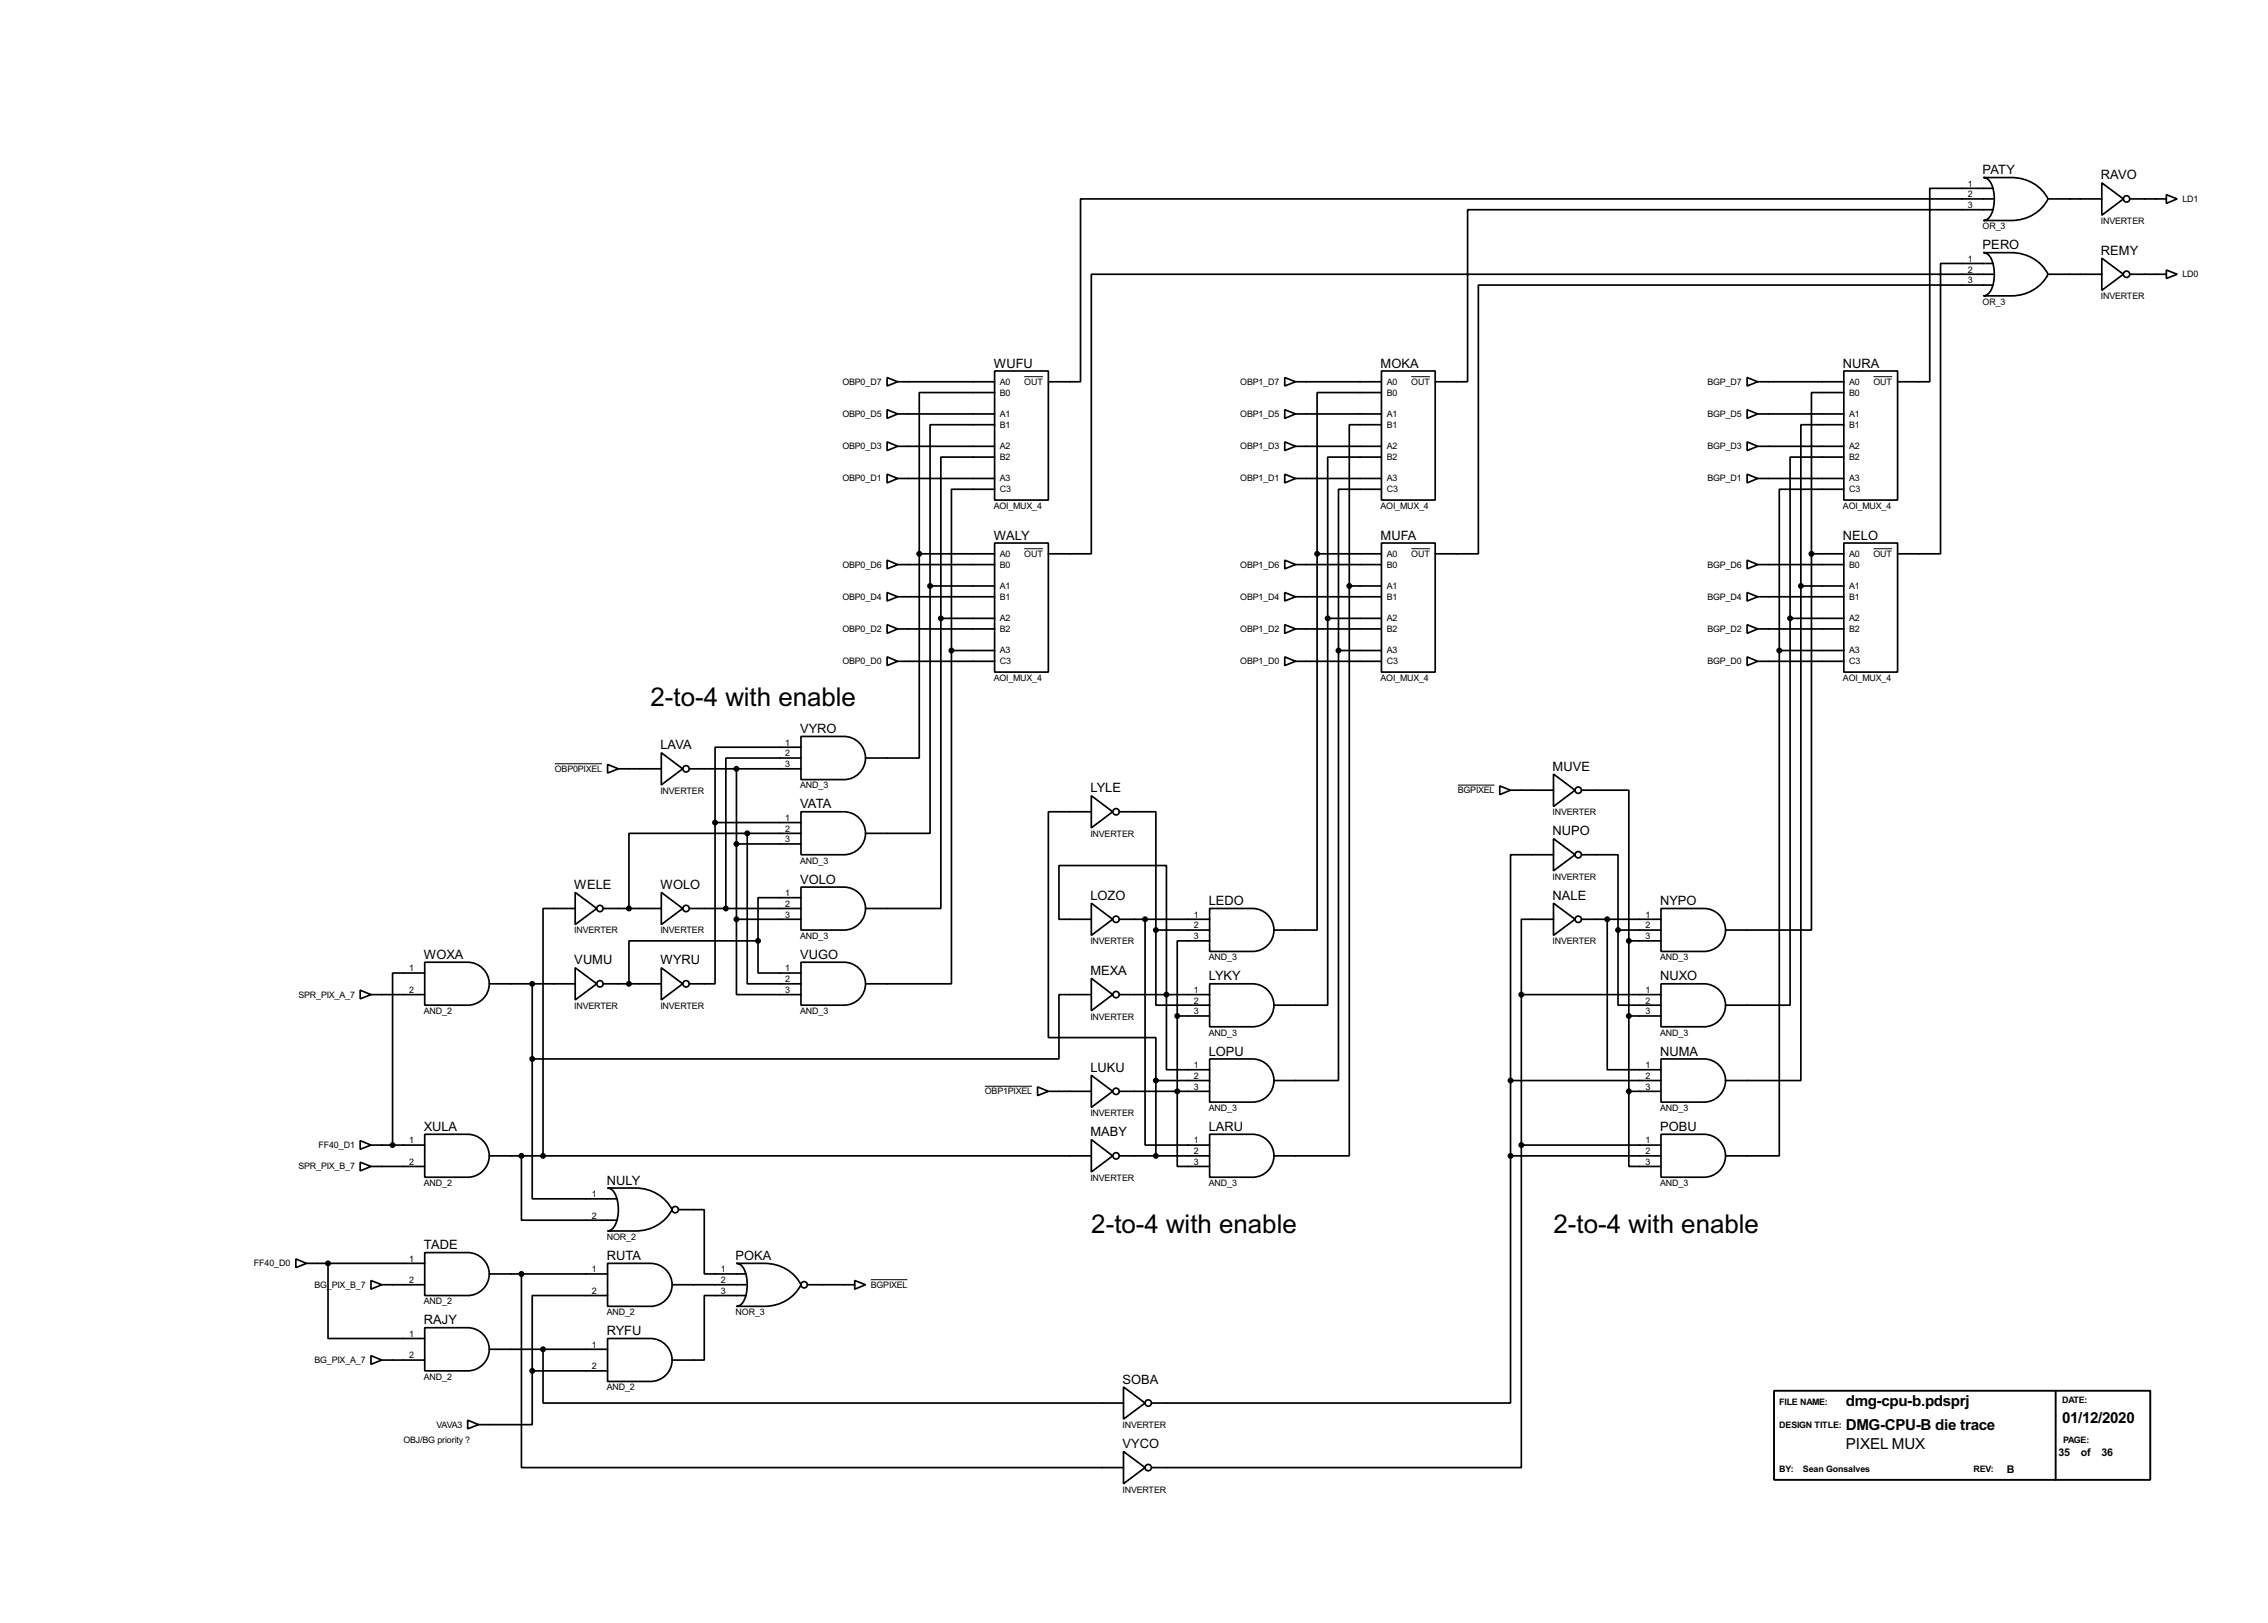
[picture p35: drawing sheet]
<svg xmlns="http://www.w3.org/2000/svg" width="536mm" height="383mm" viewBox="0 0 536 383" stroke-linecap="round" stroke-linejoin="round" font-family="sans-serif">
<defs><g id="words">
<g font-size="6.9">
<text x="153.7" y="166.8">2-to-4 with enable</text>
<text x="257.9" y="291.3">2-to-4 with enable</text>
<text x="367.1" y="291.3">2-to-4 with enable</text>
</g>
<g font-size="4">
<text x="436.2" y="332.2">dmg-cpu-b.pdsprj</text>
<text x="436.2" y="337.9">DMG-CPU-B die trace</text>
<text x="487.2" y="336.2">01/12/2020</text>
<text x="436.2" y="342.3">PIXEL MUX</text>
</g>
<g font-size="3.4">
<text x="468.5" y="41.2">PATY</text>
<text x="496.4" y="42.4">RAVO</text>
<text x="468.5" y="58.9">PERO</text>
<text x="496.4" y="60.2">REMY</text>
<text x="234.8" y="86.8">WUFU</text>
<text x="326.2" y="86.8">MOKA</text>
<text x="435.5" y="86.8">NURA</text>
<text x="234.8" y="127.5">WALY</text>
<text x="326.2" y="127.5">MUFA</text>
<text x="435.5" y="127.5">NELO</text>
<text x="189.1" y="173.2">VYRO</text>
<text x="156.1" y="177.1">LAVA</text>
<text x="366.9" y="182.1">MUVE</text>
<text x="189.1" y="191">VATA</text>
<text x="257.7" y="187.2">LYLE</text>
<text x="366.9" y="197.4">NUPO</text>
<text x="189.1" y="208.8">VOLO</text>
<text x="135.7" y="210.1">WELE</text>
<text x="156.1" y="210.1">WOLO</text>
<text x="257.7" y="212.6">LOZO</text>
<text x="285.6" y="213.9">LEDO</text>
<text x="366.9" y="212.6">NALE</text>
<text x="392.3" y="213.9">NYPO</text>
<text x="100.2" y="226.6">WOXA</text>
<text x="135.7" y="227.9">VUMU</text>
<text x="156.1" y="227.9">WYRU</text>
<text x="189.1" y="226.6">VUGO</text>
<text x="257.7" y="230.4">MEXA</text>
<text x="285.6" y="231.7">LYKY</text>
<text x="392.3" y="231.7">NUXO</text>
<text x="285.6" y="249.4">LOPU</text>
<text x="392.3" y="249.4">NUMA</text>
<text x="257.7" y="253.3">LUKU</text>
<text x="100.2" y="267.2">XULA</text>
<text x="257.7" y="268.5">MABY</text>
<text x="285.6" y="267.2">LARU</text>
<text x="392.3" y="267.2">POBU</text>
<text x="143.4" y="279.9">NULY</text>
<text x="100.2" y="295.2">TADE</text>
<text x="143.4" y="297.7">RUTA</text>
<text x="173.8" y="297.7">POKA</text>
<text x="100.2" y="312.9">RAJY</text>
<text x="143.4" y="315.5">RYFU</text>
<text x="265.3" y="326.9">SOBA</text>
<text x="265.3" y="342.2">VYCO</text>
</g>
<g font-size="2.8">
<text x="474.2" y="348">B</text>
<text x="486.4" y="343.9">35</text>
<text x="491.7" y="343.9">of</text>
<text x="496.5" y="343.9">36</text>
</g>
<g font-size="2.4">
<text x="465" y="44.1">1</text>
<text x="465" y="46.6">2</text>
<text x="515.7" y="47.7">LD1</text>
<text x="465" y="49.2">3</text>
<text x="496.4" y="52.9">INVERTER</text>
<text x="468.5" y="54.2">OR_3</text>
<text x="465" y="61.9">1</text>
<text x="465" y="64.4">2</text>
<text x="515.7" y="65.5">LD0</text>
<text x="465" y="67">3</text>
<text x="468.5" y="72">OR_3</text>
<text x="496.4" y="70.7">INVERTER</text>
<text x="199.1" y="90.9">OBP0_D7</text>
<text x="236.3" y="90.9">A0</text>
<text x="236.3" y="93.5">B0</text>
<text x="242" y="90.9">OUT</text>
<text x="293.1" y="90.9">OBP1_D7</text>
<text x="327.7" y="90.9">A0</text>
<text x="327.7" y="93.5">B0</text>
<text x="333.5" y="90.9">OUT</text>
<text x="403.4" y="90.9">BGP_D7</text>
<text x="436.9" y="90.9">A0</text>
<text x="436.9" y="93.5">B0</text>
<text x="442.7" y="90.9">OUT</text>
<text x="199.1" y="98.5">OBP0_D5</text>
<text x="236.3" y="98.5">A1</text>
<text x="236.3" y="101">B1</text>
<text x="293.1" y="98.5">OBP1_D5</text>
<text x="327.7" y="98.5">A1</text>
<text x="327.7" y="101">B1</text>
<text x="403.4" y="98.5">BGP_D5</text>
<text x="436.9" y="98.5">A1</text>
<text x="436.9" y="101">B1</text>
<text x="199.1" y="106.2">OBP0_D3</text>
<text x="236.3" y="106.2">A2</text>
<text x="293.1" y="106.2">OBP1_D3</text>
<text x="327.7" y="106.2">A2</text>
<text x="403.4" y="106.2">BGP_D3</text>
<text x="436.9" y="106.2">A2</text>
<text x="199.1" y="113.7">OBP0_D1</text>
<text x="236.3" y="108.7">B2</text>
<text x="236.3" y="113.7">A3</text>
<text x="293.1" y="113.7">OBP1_D1</text>
<text x="327.7" y="108.7">B2</text>
<text x="327.7" y="113.7">A3</text>
<text x="403.4" y="113.7">BGP_D1</text>
<text x="436.9" y="108.7">B2</text>
<text x="436.9" y="113.7">A3</text>
<text x="236.3" y="116.3">C3</text>
<text x="327.7" y="116.3">C3</text>
<text x="436.9" y="116.3">C3</text>
<text x="234.8" y="120.3">AOI_MUX_4</text>
<text x="326.2" y="120.3">AOI_MUX_4</text>
<text x="435.5" y="120.3">AOI_MUX_4</text>
<text x="236.3" y="131.6">A0</text>
<text x="242" y="131.6">OUT</text>
<text x="327.7" y="131.6">A0</text>
<text x="333.5" y="131.6">OUT</text>
<text x="436.9" y="131.6">A0</text>
<text x="442.7" y="131.6">OUT</text>
<text x="199.1" y="134.1">OBP0_D6</text>
<text x="236.3" y="134.1">B0</text>
<text x="293.1" y="134.1">OBP1_D6</text>
<text x="327.7" y="134.1">B0</text>
<text x="403.4" y="134.1">BGP_D6</text>
<text x="436.9" y="134.1">B0</text>
<text x="199.1" y="141.7">OBP0_D4</text>
<text x="236.3" y="139.2">A1</text>
<text x="236.3" y="141.7">B1</text>
<text x="293.1" y="141.7">OBP1_D4</text>
<text x="327.7" y="139.2">A1</text>
<text x="327.7" y="141.7">B1</text>
<text x="403.4" y="141.7">BGP_D4</text>
<text x="436.9" y="139.2">A1</text>
<text x="436.9" y="141.7">B1</text>
<text x="199.1" y="149.3">OBP0_D2</text>
<text x="236.3" y="146.8">A2</text>
<text x="236.3" y="149.3">B2</text>
<text x="293.1" y="149.3">OBP1_D2</text>
<text x="327.7" y="146.8">A2</text>
<text x="327.7" y="149.3">B2</text>
<text x="403.4" y="149.3">BGP_D2</text>
<text x="436.9" y="146.8">A2</text>
<text x="436.9" y="149.3">B2</text>
<text x="236.3" y="154.4">A3</text>
<text x="327.7" y="154.4">A3</text>
<text x="436.9" y="154.4">A3</text>
<text x="199.1" y="157">OBP0_D0</text>
<text x="234.8" y="160.9">AOI_MUX_4</text>
<text x="236.3" y="157">C3</text>
<text x="293.1" y="157">OBP1_D0</text>
<text x="326.2" y="160.9">AOI_MUX_4</text>
<text x="327.7" y="157">C3</text>
<text x="403.4" y="157">BGP_D0</text>
<text x="435.5" y="160.9">AOI_MUX_4</text>
<text x="436.9" y="157">C3</text>
<text x="185.6" y="176.2">1</text>
<text x="185.6" y="178.7">2</text>
<text x="131.1" y="182.4">OBP0PIXEL</text>
<text x="185.6" y="181.3">3</text>
<text x="156.1" y="187.6">INVERTER</text>
<text x="189.1" y="186.3">AND_3</text>
<text x="344.5" y="187.4">BGPIXEL</text>
<text x="185.6" y="194">1</text>
<text x="185.6" y="196.5">2</text>
<text x="257.7" y="197.7">INVERTER</text>
<text x="366.9" y="192.7">INVERTER</text>
<text x="185.6" y="199">3</text>
<text x="189.1" y="204.1">AND_3</text>
<text x="366.9" y="207.9">INVERTER</text>
<text x="185.6" y="211.7">1</text>
<text x="185.6" y="214.3">2</text>
<text x="135.7" y="220.6">INVERTER</text>
<text x="156.1" y="220.6">INVERTER</text>
<text x="185.6" y="216.8">3</text>
<text x="189.1" y="221.9">AND_3</text>
<text x="282.1" y="216.8">1</text>
<text x="282.1" y="219.4">2</text>
<text x="282.1" y="221.9">3</text>
<text x="388.8" y="216.8">1</text>
<text x="388.8" y="219.4">2</text>
<text x="388.8" y="221.9">3</text>
<text x="257.7" y="223.1">INVERTER</text>
<text x="285.6" y="226.9">AND_3</text>
<text x="366.9" y="223.1">INVERTER</text>
<text x="392.3" y="226.9">AND_3</text>
<text x="96.7" y="229.5">1</text>
<text x="185.6" y="229.5">1</text>
<text x="185.6" y="232.1">2</text>
<text x="70.5" y="235.7">SPR_PIX_A_7</text>
<text x="96.7" y="234.6">2</text>
<text x="100.2" y="239.6">AND_2</text>
<text x="135.7" y="238.4">INVERTER</text>
<text x="156.1" y="238.4">INVERTER</text>
<text x="185.6" y="234.6">3</text>
<text x="189.1" y="239.6">AND_3</text>
<text x="282.1" y="234.6">1</text>
<text x="282.1" y="237.1">2</text>
<text x="282.1" y="239.7">3</text>
<text x="388.8" y="234.6">1</text>
<text x="388.8" y="237.1">2</text>
<text x="388.8" y="239.7">3</text>
<text x="257.7" y="240.9">INVERTER</text>
<text x="285.6" y="244.7">AND_3</text>
<text x="392.3" y="244.7">AND_3</text>
<text x="282.1" y="252.4">1</text>
<text x="282.1" y="254.9">2</text>
<text x="282.1" y="257.5">3</text>
<text x="388.8" y="252.4">1</text>
<text x="388.8" y="254.9">2</text>
<text x="388.8" y="257.5">3</text>
<text x="232.7" y="258.6">OBP1PIXEL</text>
<text x="257.7" y="263.8">INVERTER</text>
<text x="285.6" y="262.5">AND_3</text>
<text x="392.3" y="262.5">AND_3</text>
<text x="75.3" y="271.3">FF40_D1</text>
<text x="96.7" y="270.2">1</text>
<text x="96.7" y="275.2">2</text>
<text x="282.1" y="270.2">1</text>
<text x="282.1" y="272.7">2</text>
<text x="282.1" y="275.2">3</text>
<text x="388.8" y="270.2">1</text>
<text x="388.8" y="272.7">2</text>
<text x="388.8" y="275.2">3</text>
<text x="70.5" y="276.3">SPR_PIX_B_7</text>
<text x="100.2" y="280.3">AND_2</text>
<text x="257.7" y="279">INVERTER</text>
<text x="285.6" y="280.3">AND_3</text>
<text x="392.3" y="280.3">AND_3</text>
<text x="139.9" y="282.9">1</text>
<text x="139.9" y="287.9">2</text>
<text x="143.4" y="293">NOR_2</text>
<text x="60" y="299.2">FF40_D0</text>
<text x="96.7" y="298.1">1</text>
<text x="74.3" y="304.3">BG_PIX_B_7</text>
<text x="96.7" y="303.2">2</text>
<text x="139.9" y="300.6">1</text>
<text x="139.9" y="305.7">2</text>
<text x="170.4" y="300.6">1</text>
<text x="170.4" y="303.2">2</text>
<text x="170.4" y="305.7">3</text>
<text x="205.8" y="304.3">BGPIXEL</text>
<text x="100.2" y="308.2">AND_2</text>
<text x="143.4" y="310.8">AND_2</text>
<text x="173.8" y="310.8">NOR_3</text>
<text x="96.7" y="315.9">1</text>
<text x="74.3" y="322.1">BG_PIX_A_7</text>
<text x="96.7" y="321">2</text>
<text x="139.9" y="318.4">1</text>
<text x="139.9" y="323.5">2</text>
<text x="100.2" y="326">AND_2</text>
<text x="143.4" y="328.5">AND_2</text>
<text x="420.4" y="332">FILE NAME:</text>
<text x="487.2" y="331.5">DATE:</text>
<text x="95.3" y="341">OBJ/BG priority ?</text>
<text x="103.2" y="337.3">VAVA3</text>
<text x="265.3" y="337.4">INVERTER</text>
<text x="420.4" y="337.4">DESIGN TITLE:</text>
<text x="487.5" y="340.9">PAGE:</text>
<text x="420.4" y="347.8">BY:</text>
<text x="426" y="347.8">Sean Gonsalves</text>
<text x="466.3" y="347.8">REV:</text>
<text x="265.3" y="352.7">INVERTER</text>
</g>
</g></defs>
<g fill="none" stroke="#000" stroke-width=".4">
<path d="M468.7 42h6.6a9.5 9.5 0 0 1 8.6 5 9.5 9.5 0 0 1-8.6 5.1h-6.6a3.2 3.2 0 0 0 2.3-3.1 7.7 7.7 0 0 0-1.3-6.6zM468.7 59.7h6.6a9.6 9.6 0 0 1 8.6 5.1 9.5 9.5 0 0 1-8.6 5.1h-6.6a3.2 3.2 0 0 0 2.3-3.1 7.8 7.8 0 0 0-1.3-6.7zM471 47h-215.7v43.2h-7.6M471 44.5h-15v45.7h-7.6M471 49.6h-124.2v40.6h-7.7M483.9 47h12.7M496.6 43.2l5.1 3.8-5.1 3.9zM503.2 47h8.7M511.9 46l2.5 1-2.5 1.1zM471 64.8h-213.1v66.1h-10.2M471 62.3h-12.5v68.6h-10.1M471 67.4h-121.7v63.5h-10.2"/>
<path d="M483.9 64.8h12.7M496.6 61l5.1 3.8-5.1 3.8zM503.2 64.8h8.7M511.9 63.8l2.5 1-2.5 1zM209.6 89.2l2.5 1-2.5 1zM209.6 96.8l2.5 1-2.5 1.1zM212.1 90.2h22.9M212.1 97.8h22.9M235 87.7h12.7v30.5h-12.7zM235 92.8h-17.8v38.1M303.6 89.2l2.5 1-2.5 1zM303.6 96.8l2.5 1-2.5 1.1z"/>
<path d="M306.1 90.2h20.3M306.1 97.8h20.3M326.4 87.7h12.7v30.5h-12.7zM326.4 92.8h-15.2v38.1M412.8 89.2l2.5 1-2.5 1zM412.8 96.8l2.5 1-2.5 1.1zM415.3 90.2h20.4M415.3 97.8h20.4M435.7 87.7h12.7v30.5h-12.7zM435.7 92.8h-7.7v38.1M209.6 104.4l2.5 1.1-2.5 1zM209.6 112.1l2.5 1-2.5 1z"/>
<path d="M212.1 105.5h22.9M212.1 113.1h22.9M235 100.4h-15.2v38.1M235 108h-12.7v38.1M235 115.6h-10.2v38.1M303.6 104.4l2.5 1.1-2.5 1zM303.6 112.1l2.5 1-2.5 1zM306.1 105.5h20.3M306.1 113.1h20.3M326.4 108h-12.7v38.1M326.4 115.6h-10.1v38.1M326.4 100.4h-7.6v38.1"/>
<path d="M412.8 104.4l2.5 1.1-2.5 1zM412.8 112.1l2.5 1-2.5 1zM415.3 105.5h20.4M415.3 113.1h20.4M435.7 108h-12.7v38.1M435.7 100.4h-10.2v38.1M435.7 115.6h-15.3v38.1M209.6 132.4l2.5 1-2.5 1zM212.1 133.4h22.9M217.2 130.9v48.2h-12.7M217.2 130.9h17.8M219.8 138.5v58.4h-15.3"/>
<path d="M219.8 138.5h15.2M235 128.3h12.7v30.5h-12.7zM303.6 132.4l2.5 1-2.5 1zM306.1 133.4h20.3M311.2 130.9v88.9h-10.2M311.2 130.9h15.2M318.8 138.5v134.6h-17.8M318.8 138.5h7.6M326.4 128.3h12.7v30.5h-12.7zM412.8 132.4l2.5 1-2.5 1zM415.3 133.4h20.4M425.5 138.5v116.8h-17.8"/>
<path d="M425.5 138.5h10.2M428 130.9v88.9h-20.3M428 130.9h7.7M435.7 128.3h12.7v30.5h-12.7zM209.6 140l2.5 1-2.5 1zM209.6 147.6l2.5 1-2.5 1.1zM209.6 155.2l2.5 1.1-2.5 1zM212.1 141h22.9M212.1 148.6h22.9M212.1 156.3h22.9M222.3 146.1v68.6h-17.8M222.3 146.1h12.7"/>
<path d="M224.8 153.7v78.8h-20.3M224.8 153.7h10.2M303.6 147.6l2.5 1-2.5 1.1zM303.6 155.2l2.5 1.1-2.5 1zM303.6 140l2.5 1-2.5 1zM306.1 141h20.3M306.1 148.6h20.3M306.1 156.3h20.3M313.7 146.1v91.4h-12.7M313.7 146.1h12.7M316.3 153.7v101.6h-15.3M316.3 153.7h10.1"/>
<path d="M412.8 140l2.5 1-2.5 1zM412.8 147.6l2.5 1-2.5 1.1zM412.8 155.2l2.5 1.1-2.5 1zM415.3 141h20.4M415.3 148.6h20.4M415.3 156.3h20.4M420.4 153.7v119.4h-12.7M420.4 153.7h15.3M423 146.1v91.4h-15.3M423 146.1h12.7M156.3 177.9l5 3.8-5 3.8zM189.3 174h10.1a5.1 5.1 0 0 1 5.1 5.1 5.1 5.1 0 0 1-5.1 5.1h-10.1z"/>
<path d="M189.3 179.1h-17.8v35.6M189.3 176.6h-20.3v17.8M143.6 180.6l2.5 1.1-2.5 1zM146.1 181.7h10.2M162.9 181.7h26.4M169 194.4v38.1h-6.1M169 194.4h20.3M174 199.4h15.3M174 181.7v35.5M176.6 196.9v35.6h12.7M176.6 196.9h-28v17.8M176.6 196.9h12.7"/>
<path d="M189.3 191.8h10.1a5.1 5.1 0 0 1 5.1 5.1 5.1 5.1 0 0 1-5.1 5.1h-10.1zM257.9 188l5 3.8-5 3.8zM257.9 191.8h-10.2v53.4h25.4v10.1M264.5 191.8h8.6v28M354.4 185.7l2.5 1-2.5 1.1zM356.9 186.7h10.2M367.1 198.2l5.1 3.8-5.1 3.8zM367.1 182.9l5.1 3.8-5.1 3.9zM373.7 186.7h11.2v35.6M135.9 210.9l5.1 3.8-5.1 3.8zM135.9 214.7h-7.6v58.4M142.5 214.7h13.8"/>
<path d="M156.3 210.9l5 3.8-5 3.8zM162.9 214.7h26.4M174 217.2v17.8h15.3M174 217.2h15.3M189.3 209.6h10.1a5.1 5.1 0 0 1 5.1 5.1 5.1 5.1 0 0 1-5.1 5.1h-10.1zM189.3 212.1h-10.2v10.2M257.9 213.4l5 3.8-5 3.8zM257.9 217.2h-7.7v-12.7h25.4v48.3h10.2M264.5 217.2h21.3M270.6 217.2v53.4h15.2M273.1 219.8v17.7h12.7M273.1 219.8h12.7"/>
<path d="M285.8 214.7h10.2a5.1 5.1 0 0 1 5 5 5.1 5.1 0 0 1-5 5.1h-10.2zM367.1 213.4l5.1 3.8-5.1 3.8zM367.1 217.2h-7.6v17.8M367.1 202h-10.2v53.3M373.7 202h8.6v17.8M373.7 217.2h18.8M379.8 217.2v35.6h12.7M382.3 219.8v17.7h10.2M382.3 219.8h10.2M392.5 214.7h10.1a5.1 5.1 0 0 1 5.1 5 5.1 5.1 0 0 1-5.1 5.1h-10.1zM85.1 234l2.6 1-2.6 1zM87.7 235h12.7"/>
<path d="M100.4 227.4h10.1a5.1 5.1 0 0 1 5.1 5 5.1 5.1 0 0 1-5.1 5.1h-10.1zM100.4 229.9h-7.6v40.7M115.6 232.5h20.3M125.8 232.5v17.7M135.9 228.7l5.1 3.8-5.1 3.8zM142.5 232.5h13.8M156.3 228.7l5 3.8-5 3.8zM179.1 222.3v7.6h10.2M179.1 222.3h-30.5v10.2M189.3 227.4h10.1a5.1 5.1 0 0 1 5.1 5 5.1 5.1 0 0 1-5.1 5.1h-10.1zM257.9 231.2l5 3.8-5 3.8zM257.9 235h-7.7v15.2h-124.4"/>
<path d="M264.5 235h21.3M285.8 232.5h10.2a5.1 5.1 0 0 1 5 5 5.1 5.1 0 0 1-5 5.1h-10.2zM285.8 222.3h-7.6v17.8M359.5 235h33M359.5 235v35.6M384.9 222.3v35.6M384.9 222.3h7.6M392.5 232.5h10.1a5.1 5.1 0 0 1 5.1 5 5.1 5.1 0 0 1-5.1 5.1h-10.1zM125.8 250.2v33.1h20.1M245.2 256.8l2.5 1.1-2.5 1zM247.7 257.9h10.2M257.9 254.1l5 3.8-5 3.8z"/>
<path d="M264.5 257.9h21.3M273.1 255.3h12.7M273.1 255.3v17.8M278.2 240.1v35.5h7.6M278.2 240.1h7.6M285.8 250.2h10.2a5.1 5.1 0 0 1 5 5.1 5.1 5.1 0 0 1-5 5.1h-10.2zM356.9 255.3h35.6M356.9 255.3v17.8M384.9 257.9v17.7h7.6M384.9 257.9h7.6M384.9 240.1h7.6M392.5 250.2h10.1a5.1 5.1 0 0 1 5.1 5.1 5.1 5.1 0 0 1-5.1 5.1h-10.1z"/>
<path d="M85.1 269.5l2.6 1.1-2.6 1zM85.1 274.6l2.6 1-2.6 1.1zM87.7 270.6h12.7M87.7 275.6h12.7M100.4 268h10.1a5.1 5.1 0 0 1 5.1 5.1 5.1 5.1 0 0 1-5.1 5.1h-10.1zM115.6 273.1h142.3M123.2 273.1v15.2h22.7M257.9 269.3l5 3.8-5 3.8zM264.5 273.1h21.3M285.8 268h10.2a5.1 5.1 0 0 1 5 5.1 5.1 5.1 0 0 1-5 5.1h-10.2zM356.9 273.1v58.4h-84.8M356.9 273.1h35.6"/>
<path d="M359.5 270.6v76.2h-87.4M359.5 270.6h33M392.5 268h10.1a5.1 5.1 0 0 1 5.1 5.1 5.1 5.1 0 0 1-5.1 5.1h-10.1zM69.9 297.5l2.5 1-2.5 1zM72.4 298.5h28M77.5 298.5v17.8h22.9M100.4 296h10.1a5.1 5.1 0 0 1 5.1 5 5.1 5.1 0 0 1-5.1 5.1h-10.1zM143.6 298.5h10.1a5.1 5.1 0 0 1 5.1 5.1 5.1 5.1 0 0 1-5.1 5.1h-10.1zM143.6 280.7h6.6a9.6 9.6 0 0 1 8.6 5.1 9.6 9.6 0 0 1-8.6 5.1h-6.6a3.2 3.2 0 0 0 2.3-3.2 7.7 7.7 0 0 0-1.3-6.6zM160.3 285.8h6.1v15.2h9.9M174 298.5h6.6a9.5 9.5 0 0 1 8.7 5.1 9.5 9.5 0 0 1-8.7 5.1h-6.6a3.2 3.2 0 0 0 2.4-3.2 7.7 7.7 0 0 0-1.3-6.6zM87.7 302.6l2.5 1-2.5 1z"/>
<path d="M90.2 303.6h10.2M100.4 313.7h10.1a5.1 5.1 0 0 1 5.1 5.1 5.1 5.1 0 0 1-5.1 5.1h-10.1zM115.6 301h28M115.6 318.8h28M123.2 301v45.8h142.3M128.3 318.8v12.7h137.2M143.6 316.3h10.1a5.1 5.1 0 0 1 5.1 5 5.1 5.1 0 0 1-5.1 5.1h-10.1zM143.6 306.1h-17.8v17.8M158.8 303.6h17.5M176.3 306.1h-9.9v15.3h-7.6M190.8 303.6h11.2M202 302.6l2.5 1-2.5 1z"/>
<path d="M87.7 320.3l2.5 1.1-2.5 1zM90.2 321.4h10.2M110.5 335.6l2.6 1-2.6 1zM125.8 323.9v12.7h-12.7M125.8 323.9h17.8M265.5 327.7l5.1 3.8-5.1 3.8zM265.5 343l5.1 3.8-5.1 3.8z"/>
<circle cx="502.4" cy="47" r=".75"/>
<circle cx="502.4" cy="64.8" r=".75"/>
<circle cx="162.1" cy="181.7" r=".75"/>
<circle cx="263.7" cy="191.8" r=".75"/>
<circle cx="372.9" cy="186.7" r=".75"/>
<circle cx="141.7" cy="214.7" r=".75"/>
<circle cx="162.1" cy="214.7" r=".75"/>
<circle cx="263.7" cy="217.2" r=".75"/>
<circle cx="372.9" cy="217.2" r=".75"/>
<circle cx="372.9" cy="202" r=".75"/>
<circle cx="141.7" cy="232.5" r=".75"/>
<circle cx="162.1" cy="232.5" r=".75"/>
<circle cx="263.7" cy="235" r=".75"/>
<circle cx="263.7" cy="257.9" r=".75"/>
<circle cx="263.7" cy="273.1" r=".75"/>
<circle cx="159.5" cy="285.8" r=".75"/>
<circle cx="190" cy="303.6" r=".75"/>
<circle cx="271.3" cy="331.5" r=".75"/>
<circle cx="271.3" cy="346.8" r=".75"/>
</g>
<path d="M242 89h4.4M333.5 89h4.4M442.7 89h4.4M242 129.7h4.4M333.5 129.7h4.4M442.7 129.7h4.4M131.1 180.5h11.2M344.5 185.5h8.6M232.7 256.7h11.2M205.8 302.4h8.6" fill="none" stroke="#000" stroke-width=".24"/>
<g fill="#000" stroke="#000" stroke-width=".4">
<circle cx="217.2" cy="130.9" r=".5"/>
<circle cx="219.7" cy="138.5" r=".5"/>
<circle cx="311.2" cy="130.9" r=".5"/>
<circle cx="318.8" cy="138.5" r=".5"/>
<circle cx="425.5" cy="138.5" r=".5"/>
<circle cx="428" cy="130.9" r=".5"/>
<circle cx="222.3" cy="146.1" r=".5"/>
<circle cx="224.8" cy="153.7" r=".5"/>
<circle cx="313.7" cy="146.1" r=".5"/>
<circle cx="316.2" cy="153.7" r=".5"/>
<circle cx="420.4" cy="153.7" r=".5"/>
<circle cx="422.9" cy="146.1" r=".5"/>
<circle cx="168.9" cy="194.4" r=".5"/>
<circle cx="174" cy="181.7" r=".5"/>
<circle cx="174" cy="199.4" r=".5"/>
<circle cx="176.5" cy="196.9" r=".5"/>
<circle cx="148.6" cy="214.7" r=".5"/>
<circle cx="171.5" cy="214.7" r=".5"/>
<circle cx="174" cy="217.2" r=".5"/>
<circle cx="270.5" cy="217.2" r=".5"/>
<circle cx="273.1" cy="219.8" r=".5"/>
<circle cx="379.7" cy="217.2" r=".5"/>
<circle cx="382.3" cy="219.8" r=".5"/>
<circle cx="125.7" cy="232.5" r=".5"/>
<circle cx="148.6" cy="232.5" r=".5"/>
<circle cx="179.1" cy="222.3" r=".5"/>
<circle cx="275.6" cy="235" r=".5"/>
<circle cx="359.4" cy="235" r=".5"/>
<circle cx="384.8" cy="222.3" r=".5"/>
<circle cx="125.7" cy="250.2" r=".5"/>
<circle cx="273.1" cy="255.3" r=".5"/>
<circle cx="278.1" cy="257.9" r=".5"/>
<circle cx="278.1" cy="240.1" r=".5"/>
<circle cx="356.9" cy="255.3" r=".5"/>
<circle cx="384.8" cy="240.1" r=".5"/>
<circle cx="384.8" cy="257.9" r=".5"/>
<circle cx="92.7" cy="270.6" r=".5"/>
<circle cx="123.2" cy="273.1" r=".5"/>
<circle cx="128.3" cy="273.1" r=".5"/>
<circle cx="273.1" cy="273.1" r=".5"/>
<circle cx="356.9" cy="273.1" r=".5"/>
<circle cx="359.4" cy="270.6" r=".5"/>
<circle cx="77.5" cy="298.5" r=".5"/>
<circle cx="123.2" cy="301" r=".5"/>
<circle cx="128.3" cy="318.8" r=".5"/>
<circle cx="125.7" cy="323.9" r=".5"/>
</g>
<path d="M419.2 328.6h88.9v21.1h-88.9zM485.7 328.6v21.1" fill="none" stroke="#000" stroke-width=".45"/>
<use href="#words"/>
</svg>
